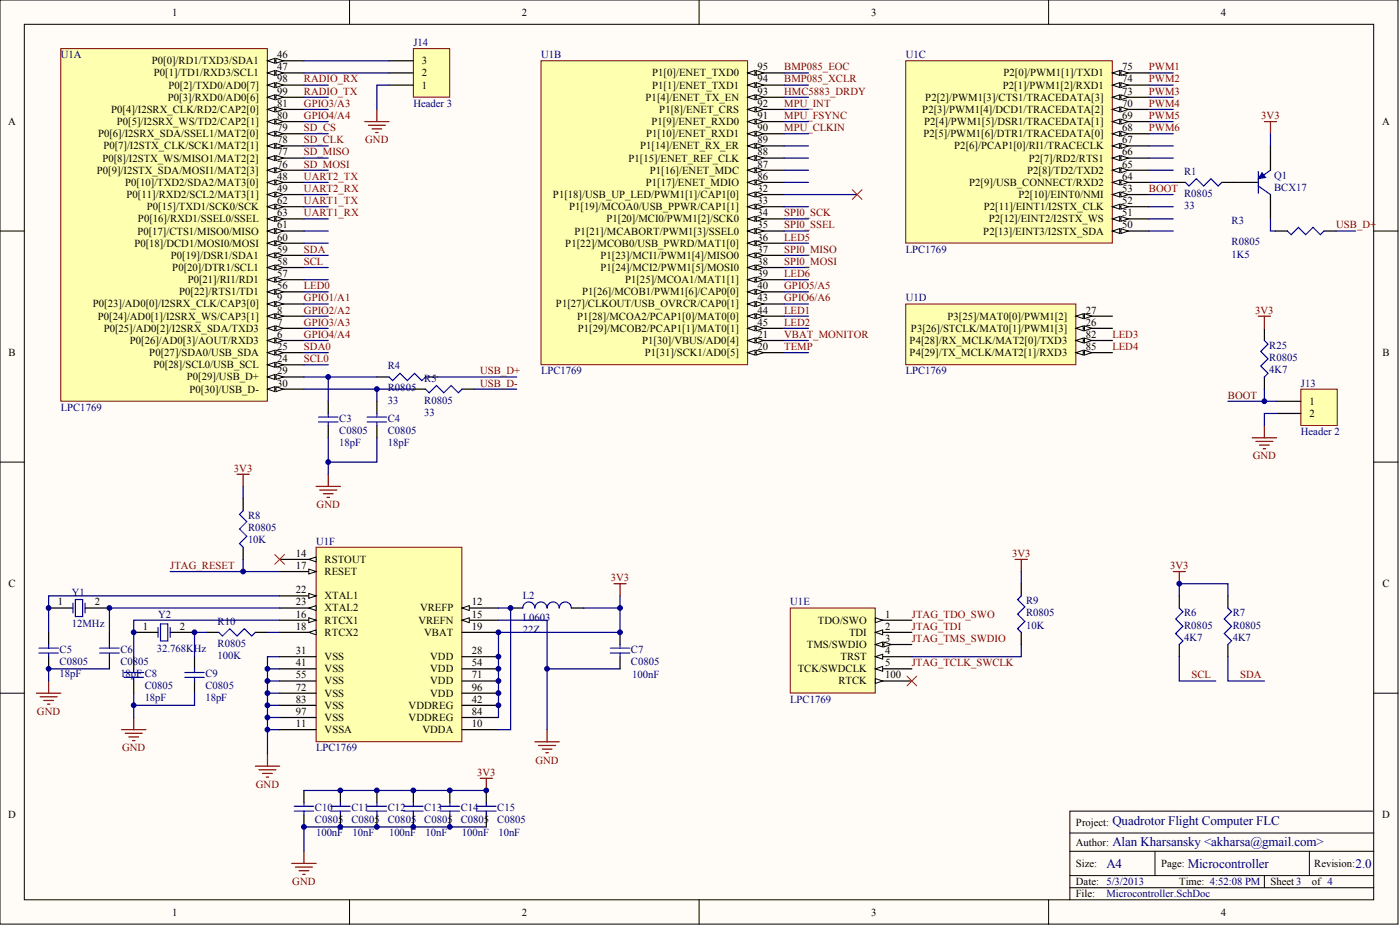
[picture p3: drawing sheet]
<svg xmlns="http://www.w3.org/2000/svg" width="486mm" height="322mm" viewBox="0 0 486 322" stroke-linecap="round" stroke-linejoin="round" font-family="sans-serif">
<defs><g id="words">
<g font-size="4.5" fill="#000080">
<text x="386" y="286.2">Quadrotor Flight Computer FLC</text>
<text x="386" y="293.3">Alan Kharsansky &lt;akharsa@gmail.com&gt;</text>
<text x="383.9" y="300.9">A4</text>
<text x="412.1" y="300.9">Microcontroller</text>
<text x="470.4" y="300.9">2.0</text>
</g>
<g font-size="3.7">
<text x="59.7" y="5.4">1</text>
<text x="181" y="5.4">2</text>
<text x="302.3" y="5.4">3</text>
<text x="423.6" y="5.4">4</text>
<text x="52.6" y="22.3">P0[0]/RD1/TXD3/SDA1</text>
<text x="96.2" y="20.2">46</text>
<text x="146.4" y="22.3">3</text>
<text x="53.4" y="26.5">P0[1]/TD1/RXD3/SCL1</text>
<text x="96.2" y="24.4">47</text>
<text x="96.2" y="28.6">98</text>
<text x="146.4" y="26.5">2</text>
<text x="226.3" y="26.5">P1[0]/ENET_TXD0</text>
<text x="262.8" y="24.4">95</text>
<text x="262.8" y="28.6">94</text>
<text x="348.2" y="26.5">P2[0]/PWM1[1]/TXD1</text>
<text x="389.4" y="24.4">75</text>
<text x="389.4" y="28.6">74</text>
<text x="58.3" y="34.9">P0[3]/RXD0/AD0[6]</text>
<text x="58.5" y="30.7">P0[2]/TXD0/AD0[7]</text>
<text x="96.2" y="32.8">99</text>
<text x="146.4" y="30.7">1</text>
<text x="224" y="34.9">P1[4]/ENET_TX_EN</text>
<text x="226.3" y="30.7">P1[1]/ENET_TXD1</text>
<text x="262.8" y="32.8">93</text>
<text x="321.1" y="34.9">P2[2]/PWM1[3]/CTS1/TRACEDATA[3]</text>
<text x="347.9" y="30.7">P2[1]/PWM1[2]/RXD1</text>
<text x="389.4" y="32.8">73</text>
<text x="38.6" y="39.1">P0[4]/I2SRX_CLK/RD2/CAP2[0]</text>
<text x="96.2" y="37">81</text>
<text x="96.2" y="41.2">80</text>
<text x="228.8" y="39.1">P1[8]/ENET_CRS</text>
<text x="262.8" y="37">92</text>
<text x="262.8" y="41.2">91</text>
<text x="320" y="39.1">P2[3]/PWM1[4]/DCD1/TRACEDATA[2]</text>
<text x="389.4" y="37">70</text>
<text x="389.4" y="41.2">69</text>
<text x="2.9" y="43.4">A</text>
<text x="34" y="47.6">P0[6]/I2SRX_SDA/SSEL1/MAT2[0]</text>
<text x="40.5" y="43.4">P0[5]/I2SRX_WS/TD2/CAP2[1]</text>
<text x="96.2" y="45.5">79</text>
<text x="224.2" y="47.6">P1[10]/ENET_RXD1</text>
<text x="226.1" y="43.4">P1[9]/ENET_RXD0</text>
<text x="262.8" y="45.5">90</text>
<text x="320.4" y="47.6">P2[5]/PWM1[6]/DTR1/TRACEDATA[0]</text>
<text x="320.6" y="43.4">P2[4]/PWM1[5]/DSR1/TRACEDATA[1]</text>
<text x="389.4" y="45.5">68</text>
<text x="479.6" y="43.4">A</text>
<text x="35.9" y="51.8">P0[7]/I2STX_CLK/SCK1/MAT2[1]</text>
<text x="96.2" y="49.7">78</text>
<text x="96.2" y="53.9">77</text>
<text x="222.1" y="51.8">P1[14]/ENET_RX_ER</text>
<text x="262.8" y="49.7">89</text>
<text x="262.8" y="53.9">88</text>
<text x="331.1" y="51.8">P2[6]/PCAP1[0]/RI1/TRACECLK</text>
<text x="389.4" y="49.7">67</text>
<text x="389.4" y="53.9">66</text>
<text x="35.5" y="56">P0[8]/I2STX_WS/MISO1/MAT2[2]</text>
<text x="96.2" y="58.1">76</text>
<text x="218.1" y="56">P1[15]/ENET_REF_CLK</text>
<text x="262.8" y="58.1">87</text>
<text x="357" y="56">P2[7]/RD2/RTS1</text>
<text x="389.4" y="58.1">65</text>
<text x="33.6" y="60.2">P0[9]/I2STX_SDA/MOSI1/MAT2[3]</text>
<text x="43.4" y="64.4">P0[10]/TXD2/SDA2/MAT3[0]</text>
<text x="96.2" y="62.3">48</text>
<text x="224.1" y="64.4">P1[17]/ENET_MDIO</text>
<text x="225.5" y="60.2">P1[16]/ENET_MDC</text>
<text x="262.8" y="62.3">86</text>
<text x="336.3" y="64.4">P2[9]/USB_CONNECT/RXD2</text>
<text x="356.4" y="60.2">P2[8]/TD2/TXD2</text>
<text x="389.4" y="62.3">64</text>
<text x="43.9" y="68.7">P0[11]/RXD2/SCL2/MAT3[1]</text>
<text x="96.2" y="66.5">49</text>
<text x="96.2" y="70.8">62</text>
<text x="191.9" y="68.7">P1[18]/USB_UP_LED/PWM1[1]/CAP1[0]</text>
<text x="262.8" y="66.5">32</text>
<text x="262.8" y="70.8">33</text>
<text x="353.4" y="68.7">P2[10]/EINT0/NMI</text>
<text x="389.4" y="66.5">53</text>
<text x="389.4" y="70.8">52</text>
<text x="47.9" y="77.1">P0[16]/RXD1/SSEL0/SSEL</text>
<text x="51" y="72.9">P0[15]/TXD1/SCK0/SCK</text>
<text x="96.2" y="75">63</text>
<text x="197.5" y="72.9">P1[19]/MCOA0/USB_PPWR/CAP1[1]</text>
<text x="210.4" y="77.1">P1[20]/MCI0/PWM1[2]/SCK0</text>
<text x="262.8" y="75">34</text>
<text x="341.4" y="72.9">P2[11]/EINT1/I2STX_CLK</text>
<text x="343.1" y="77.1">P2[12]/EINT2/I2STX_WS</text>
<text x="389.4" y="75">51</text>
<text x="47.7" y="81.3">P0[17]/CTS1/MISO0/MISO</text>
<text x="96.2" y="79.2">61</text>
<text x="96.2" y="83.4">60</text>
<text x="199.4" y="81.3">P1[21]/MCABORT/PWM1[3]/SSEL0</text>
<text x="262.8" y="79.2">35</text>
<text x="262.8" y="83.4">36</text>
<text x="341.2" y="81.3">P2[13]/EINT3/I2STX_SDA</text>
<text x="389.4" y="79.2">50</text>
<text x="46.6" y="85.5">P0[18]/DCD1/MOSI0/MOSI</text>
<text x="59.3" y="89.7">P0[19]/DSR1/SDA1</text>
<text x="96.2" y="87.6">59</text>
<text x="196.2" y="85.5">P1[22]/MCOB0/USB_PWRD/MAT1[0]</text>
<text x="208.4" y="89.7">P1[23]/MCI1/PWM1[4]/MISO0</text>
<text x="262.8" y="87.6">37</text>
<text x="59.8" y="94">P0[20]/DTR1/SCL1</text>
<text x="96.2" y="91.8">58</text>
<text x="208.4" y="94">P1[24]/MCI2/PWM1[5]/MOSI0</text>
<text x="262.8" y="91.8">38</text>
<text x="65.1" y="98.2">P0[21]/RI1/RD1</text>
<text x="96.2" y="96.1">57</text>
<text x="96.2" y="100.3">56</text>
<text x="216.9" y="98.2">P1[25]/MCOA1/MAT1[1]</text>
<text x="262.8" y="96.1">39</text>
<text x="262.8" y="100.3">40</text>
<text x="32.2" y="106.6">P0[23]/AD0[0]/I2SRX_CLK/CAP3[0]</text>
<text x="62.2" y="102.4">P0[22]/RTS1/TD1</text>
<text x="96.2" y="104.5">9</text>
<text x="192.9" y="106.6">P1[27]/CLKOUT/USB_OVRCR/CAP0[1]</text>
<text x="202" y="102.4">P1[26]/MCOB1/PWM1[6]/CAP0[0]</text>
<text x="262.8" y="104.5">43</text>
<text x="34" y="110.8">P0[24]/AD0[1]/I2SRX_WS/CAP3[1]</text>
<text x="96.2" y="108.7">8</text>
<text x="96.2" y="112.9">7</text>
<text x="200.3" y="110.8">P1[28]/MCOA2/PCAP1[0]/MAT0[0]</text>
<text x="262.8" y="108.7">44</text>
<text x="262.8" y="112.9">45</text>
<text x="328.7" y="110.8">P3[25]/MAT0[0]/PWM1[2]</text>
<text x="376.7" y="108.7">27</text>
<text x="376.7" y="112.9">26</text>
<text x="36" y="115">P0[25]/AD0[2]/I2SRX_SDA/TXD3</text>
<text x="45" y="119.3">P0[26]/AD0[3]/AOUT/RXD3</text>
<text x="96.2" y="117.1">6</text>
<text x="200.5" y="115">P1[29]/MCOB2/PCAP1[1]/MAT0[1]</text>
<text x="222.8" y="119.3">P1[30]/VBUS/AD0[4]</text>
<text x="262.8" y="117.1">21</text>
<text x="315.6" y="119.3">P4[28]/RX_MCLK/MAT2[0]/TXD3</text>
<text x="316.1" y="115">P3[26]/STCLK/MAT0[1]/PWM1[3]</text>
<text x="376.7" y="117.1">82</text>
<text x="3" y="123.5">B</text>
<text x="51.8" y="123.5">P0[27]/SDA0/USB_SDA</text>
<text x="96.2" y="121.4">25</text>
<text x="96.2" y="125.6">24</text>
<text x="223.7" y="123.5">P1[31]/SCK1/AD0[5]</text>
<text x="262.8" y="121.4">20</text>
<text x="315.6" y="123.5">P4[29]/TX_MCLK/MAT2[1]/RXD3</text>
<text x="376.7" y="121.4">85</text>
<text x="479.7" y="123.5">B</text>
<text x="53.2" y="127.7">P0[28]/SCL0/USB_SCL</text>
<text x="64.8" y="131.9">P0[29]/USB_D+</text>
<text x="96.2" y="129.8">29</text>
<text x="65.7" y="136.1">P0[30]/USB_D-</text>
<text x="96.2" y="134">30</text>
<text x="454.3" y="140.3">1</text>
<text x="454.3" y="144.5">2</text>
<text x="102.6" y="193">14</text>
<text x="102.6" y="197.3">17</text>
<text x="112.6" y="195.1">RSTOUT</text>
<text x="3" y="203.6">C</text>
<text x="112.6" y="199.4">RESET</text>
<text x="479.7" y="203.6">C</text>
<text x="20.1" y="209.9">1</text>
<text x="32.9" y="209.9">2</text>
<text x="102.6" y="205.7">22</text>
<text x="102.6" y="209.9">23</text>
<text x="112.6" y="207.8">XTAL1</text>
<text x="163.7" y="209.9">12</text>
<text x="102.6" y="214.1">16</text>
<text x="112.6" y="212">XTAL2</text>
<text x="145.8" y="212">VREFP</text>
<text x="163.7" y="214.1">15</text>
<text x="307.1" y="214.1">1</text>
<text x="49.6" y="218.3">1</text>
<text x="62.4" y="218.3">2</text>
<text x="102.6" y="218.3">18</text>
<text x="112.6" y="216.2">RTCX1</text>
<text x="112.6" y="220.4">RTCX2</text>
<text x="145.2" y="216.2">VREFN</text>
<text x="147.2" y="220.4">VBAT</text>
<text x="163.7" y="218.3">19</text>
<text x="283.8" y="216.2">TDO/SWO</text>
<text x="294.6" y="220.4">TDI</text>
<text x="307.1" y="218.3">2</text>
<text x="102.6" y="226.8">31</text>
<text x="163.7" y="226.8">28</text>
<text x="280" y="224.7">TMS/SWDIO</text>
<text x="307.1" y="222.6">3</text>
<text x="307.1" y="226.8">4</text>
<text x="102.6" y="231">41</text>
<text x="112.6" y="228.9">VSS</text>
<text x="112.6" y="233.1">VSS</text>
<text x="149.2" y="228.9">VDD</text>
<text x="149.2" y="233.1">VDD</text>
<text x="163.7" y="231">54</text>
<text x="276.8" y="233.1">TCK/SWDCLK</text>
<text x="291.7" y="228.9">TRST</text>
<text x="307.1" y="231">5</text>
<text x="102.6" y="235.2">55</text>
<text x="102.6" y="239.4">72</text>
<text x="112.6" y="237.3">VSS</text>
<text x="149.2" y="237.3">VDD</text>
<text x="163.7" y="235.2">71</text>
<text x="163.7" y="239.4">96</text>
<text x="290.9" y="237.3">RTCK</text>
<text x="307.1" y="235.2">100</text>
<text x="102.6" y="243.6">83</text>
<text x="112.6" y="241.5">VSS</text>
<text x="112.6" y="245.7">VSS</text>
<text x="141.8" y="245.7">VDDREG</text>
<text x="149.2" y="241.5">VDD</text>
<text x="163.7" y="243.6">42</text>
<text x="102.6" y="247.9">97</text>
<text x="112.6" y="250">VSS</text>
<text x="141.8" y="250">VDDREG</text>
<text x="163.7" y="247.9">84</text>
<text x="102.6" y="252.1">11</text>
<text x="112.6" y="254.2">VSSA</text>
<text x="146.6" y="254.2">VDDA</text>
<text x="163.7" y="252.1">10</text>
<text x="2.9" y="283.7">D</text>
<text x="373.3" y="286.2">Project:</text>
<text x="479.6" y="283.7">D</text>
<text x="373.3" y="293.4">Author:</text>
<text x="373.3" y="300.6">Size:</text>
<text x="402.9" y="300.6">Page:</text>
<text x="456" y="300.6">Revision:</text>
<text x="373.3" y="306.9">Date: 5/3/2013</text>
<text x="373.3" y="311.1">File:</text>
<text x="409.2" y="306.9">Time: 4:52:08 PM</text>
<text x="440.8" y="306.9">Sheet3</text>
<text x="455.2" y="306.9">of 4</text>
<text x="59.7" y="317.4">1</text>
<text x="181" y="317.4">2</text>
<text x="302.3" y="317.4">3</text>
<text x="423.6" y="317.4">4</text>
</g>
<g font-size="3.7" fill="#000080">
<text x="143.4" y="15.9">J14</text>
<text x="21.1" y="20.2">U1A</text>
<text x="187.7" y="20.2">U1B</text>
<text x="314.3" y="20.2">U1C</text>
<text x="143.4" y="37">Header 3</text>
<text x="410.9" y="60.6">R1</text>
<text x="442.1" y="61.9">Q1</text>
<text x="410.9" y="68.2">R0805</text>
<text x="442.1" y="66.1">BCX17</text>
<text x="410.9" y="72.4">33</text>
<text x="427.3" y="77.5">R3</text>
<text x="314.3" y="87.6">LPC1769</text>
<text x="427.3" y="89.3">1K5</text>
<text x="427.3" y="85.1">R0805</text>
<text x="314.3" y="104.5">U1D</text>
<text x="440.4" y="120.9">R25</text>
<text x="440.4" y="125.2">R0805</text>
<text x="134.6" y="128.1">R4</text>
<text x="187.7" y="129.8">LPC1769</text>
<text x="314.3" y="129.8">LPC1769</text>
<text x="440.4" y="129.4">4K7</text>
<text x="134.6" y="135.7">R0805</text>
<text x="147.2" y="132.3">R5</text>
<text x="451.4" y="134">J13</text>
<text x="21.1" y="142.4">LPC1769</text>
<text x="134.6" y="139.9">33</text>
<text x="147.2" y="139.9">R0805</text>
<text x="117.7" y="146.2">C3</text>
<text x="134.6" y="146.2">C4</text>
<text x="147.2" y="144.1">33</text>
<text x="117.7" y="154.7">18pF</text>
<text x="117.7" y="150.5">C0805</text>
<text x="134.6" y="154.7">18pF</text>
<text x="134.6" y="150.5">C0805</text>
<text x="451.4" y="150.9">Header 2</text>
<text x="86.1" y="180">R8</text>
<text x="86.1" y="184.2">R0805</text>
<text x="86.1" y="188.4">10K</text>
<text x="109.7" y="188.8">U1F</text>
<text x="24.9" y="206.5">Y1</text>
<text x="181.4" y="207.8">L2</text>
<text x="274.2" y="209.9">U1E</text>
<text x="356" y="209.5">R9</text>
<text x="54.8" y="214.1">Y2</text>
<text x="181.4" y="215.4">L0603</text>
<text x="356" y="213.7">R0805</text>
<text x="410.9" y="213.7">R6</text>
<text x="427.8" y="213.7">R7</text>
<text x="24.9" y="217.5">12MHz</text>
<text x="75.5" y="216.6">R10</text>
<text x="181.4" y="219.6">22Z</text>
<text x="356" y="217.9">10K</text>
<text x="410.9" y="217.9">R0805</text>
<text x="427.8" y="217.9">R0805</text>
<text x="20.7" y="226.3">C5</text>
<text x="41.8" y="226.3">C6</text>
<text x="54.4" y="225.9">32.768KHz</text>
<text x="75.5" y="224.2">R0805</text>
<text x="218.9" y="226.3">C7</text>
<text x="410.9" y="222.1">4K7</text>
<text x="427.8" y="222.1">4K7</text>
<text x="20.7" y="230.6">C0805</text>
<text x="41.8" y="230.6">C0805</text>
<text x="75.5" y="228.5">100K</text>
<text x="218.9" y="230.6">C0805</text>
<text x="20.7" y="234.8">18pF</text>
<text x="41.8" y="234.8">18pF C8</text>
<text x="50.2" y="239">C0805</text>
<text x="71.3" y="234.8">C9</text>
<text x="71.3" y="239">C0805</text>
<text x="219.4" y="235.2">100nF</text>
<text x="50.2" y="243.2">18pF</text>
<text x="71.3" y="243.2">18pF</text>
<text x="274.2" y="243.6">LPC1769</text>
<text x="109.7" y="260.5">LPC1769</text>
<text x="109.3" y="281.2">C10</text>
<text x="121.9" y="281.2">C11</text>
<text x="134.6" y="281.2">C12</text>
<text x="147.2" y="281.2">C13</text>
<text x="159.9" y="281.2">C14</text>
<text x="172.5" y="281.2">C15</text>
<text x="109.3" y="285.4">C0805</text>
<text x="121.9" y="285.4">C0805</text>
<text x="134.6" y="285.4">C0805</text>
<text x="147.2" y="285.4">C0805</text>
<text x="159.9" y="285.4">C0805</text>
<text x="172.5" y="285.4">C0805</text>
<text x="109.7" y="290">100nF</text>
<text x="122.3" y="290">10nF</text>
<text x="135" y="290">100nF</text>
<text x="147.6" y="290">10nF</text>
<text x="160.3" y="290">100nF</text>
<text x="173" y="290">10nF</text>
<text x="383.9" y="311.1">Microcontroller.SchDoc</text>
</g>
<g font-size="3.7" fill="#800000">
<text x="105.5" y="28.6">RADIO_RX</text>
<text x="272.1" y="24.4">BMP085_EOC</text>
<text x="272.1" y="28.6">BMP085_XCLR</text>
<text x="398.6" y="24.4">PWM1</text>
<text x="398.6" y="28.6">PWM2</text>
<text x="105.5" y="32.8">RADIO_TX</text>
<text x="272.1" y="32.8">HMC5883_DRDY</text>
<text x="398.6" y="32.8">PWM3</text>
<text x="105.5" y="37">GPIO3/A3</text>
<text x="105.5" y="41.2">GPIO4/A4</text>
<text x="272.1" y="37">MPU_INT</text>
<text x="272.1" y="41.2">MPU_FSYNC</text>
<text x="398.6" y="37">PWM4</text>
<text x="398.6" y="41.2">PWM5</text>
<text x="437.6" y="41.2">3V3</text>
<text x="105.5" y="45.5">SD_CS</text>
<text x="272.1" y="45.5">MPU_CLKIN</text>
<text x="398.6" y="45.5">PWM6</text>
<text x="105.5" y="53.9">SD_MISO</text>
<text x="105.5" y="49.7">SD_CLK</text>
<text x="126.7" y="49.7">GND</text>
<text x="105.5" y="58.1">SD_MOSI</text>
<text x="105.5" y="62.3">UART2_TX</text>
<text x="105.5" y="66.5">UART2_RX</text>
<text x="105.5" y="70.8">UART1_TX</text>
<text x="398.6" y="66.5">BOOT</text>
<text x="105.5" y="75">UART1_RX</text>
<text x="272.1" y="75">SPI0_SCK</text>
<text x="272.1" y="83.4">LED5</text>
<text x="272.1" y="79.2">SPI0_SSEL</text>
<text x="463.6" y="79.2">USB_D+</text>
<text x="105.5" y="87.6">SDA</text>
<text x="272.1" y="87.6">SPI0_MISO</text>
<text x="105.5" y="91.8">SCL</text>
<text x="272.1" y="91.8">SPI0_MOSI</text>
<text x="105.5" y="100.3">LED0</text>
<text x="272.1" y="96.1">LED6</text>
<text x="272.1" y="100.3">GPIO5/A5</text>
<text x="105.5" y="104.5">GPIO1/A1</text>
<text x="272.1" y="104.5">GPIO6/A6</text>
<text x="105.5" y="108.7">GPIO2/A2</text>
<text x="105.5" y="112.9">GPIO3/A3</text>
<text x="272.1" y="108.7">LED1</text>
<text x="272.1" y="112.9">LED2</text>
<text x="435.5" y="108.7">3V3</text>
<text x="105.5" y="117.1">GPIO4/A4</text>
<text x="272.1" y="117.1">VBAT_MONITOR</text>
<text x="386" y="117.1">LED3</text>
<text x="105.5" y="121.4">SDA0</text>
<text x="105.5" y="125.6">SCL0</text>
<text x="272.1" y="121.4">TEMP</text>
<text x="386" y="121.4">LED4</text>
<text x="166.6" y="129.8">USB_D+</text>
<text x="166.6" y="134">USB_D-</text>
<text x="426.1" y="138.2">BOOT</text>
<text x="434.7" y="159.3">GND</text>
<text x="81.2" y="163.5">3V3</text>
<text x="109.8" y="176.2">GND</text>
<text x="59.1" y="197.3">JTAG_RESET</text>
<text x="351.1" y="193">3V3</text>
<text x="406" y="197.3">3V3</text>
<text x="211.9" y="201.5">3V3</text>
<text x="316.4" y="214.1">JTAG_TDO_SWO</text>
<text x="316.4" y="218.3">JTAG_TDI</text>
<text x="316.4" y="222.6">JTAG_TMS_SWDIO</text>
<text x="316.4" y="231">JTAG_TCLK_SWCLK</text>
<text x="413.4" y="235.2">SCL</text>
<text x="430.3" y="235.2">SDA</text>
<text x="12.8" y="247.9">GND</text>
<text x="42.4" y="260.5">GND</text>
<text x="165.5" y="268.9">3V3</text>
<text x="185.8" y="264.7">GND</text>
<text x="88.8" y="273.1">GND</text>
<text x="101.4" y="306.9">GND</text>
</g>
</g></defs>
<g fill="#fffcf8" stroke="#000" stroke-width=".35">
<path d="M0 0h485.1v320.4h-485.1z"/>
<path d="M8.4 8.4h468.2v303.6h-468.2z"/>
</g>
<g fill="none" stroke="#000" stroke-width=".35">
<path d="M121.3 0v8.4M242.6 0v8.4M363.8 0v8.4M0 80.1h8.4M476.7 80.1h8.4M0 160.2h8.4M476.7 160.2h8.4M0 240.3h8.4M476.7 240.3h8.4M371.2 295.1h105.5M371.2 288.8h105.5M400.8 295.1v8.5"/>
<path d="M454.3 295.1v8.5M476.3 281.2h-105.1v30.8M121.3 312v8.4M242.6 312v8.4M363.8 312v8.4M371.2 307.8h105.5M371.2 303.6h105.5M438.7 303.6v4.2"/>
</g>
<path d="M21.1 16.9h71.7v122.2h-71.7z" fill="#ffffb0" stroke="#800000" stroke-width=".35"/>
<path d="M92.8 25.3h12.7" fill="none" stroke="#000" stroke-width=".42"/>
<g fill="#fffcf8" stroke="#000" stroke-width=".35">
<path d="M92.8 25.3l2.5-.9v1.7z"/>
<path d="M95.8 24.4l2.5 .9-2.5 .8z"/>
</g>
<path d="M92.8 29.5h12.7" fill="none" stroke="#000" stroke-width=".42"/>
<g fill="#fffcf8" stroke="#000" stroke-width=".35">
<path d="M92.8 29.5l2.5-.8v1.7z"/>
<path d="M95.8 28.7l2.5 .8-2.5 .9z"/>
</g>
<path d="M92.8 33.7h12.7" fill="none" stroke="#000" stroke-width=".42"/>
<g fill="#fffcf8" stroke="#000" stroke-width=".35">
<path d="M92.8 33.7l2.5-.8v1.7z"/>
<path d="M95.8 32.9l2.5 .8-2.5 .9z"/>
</g>
<path d="M92.8 37.9h12.7" fill="none" stroke="#000" stroke-width=".42"/>
<g fill="#fffcf8" stroke="#000" stroke-width=".35">
<path d="M92.8 37.9l2.5-.8v1.7z"/>
<path d="M95.8 37.1l2.5 .8-2.5 .9z"/>
</g>
<path d="M92.8 42.2h12.7" fill="none" stroke="#000" stroke-width=".42"/>
<g fill="#fffcf8" stroke="#000" stroke-width=".35">
<path d="M92.8 42.2l2.5-.9v1.7z"/>
<path d="M95.8 41.3l2.5 .9-2.5 .8z"/>
</g>
<path d="M92.8 46.4h12.7" fill="none" stroke="#000" stroke-width=".42"/>
<g fill="#fffcf8" stroke="#000" stroke-width=".35">
<path d="M92.8 46.4l2.5-.9v1.7z"/>
<path d="M95.8 45.5l2.5 .9-2.5 .8z"/>
</g>
<path d="M92.8 50.6h12.7" fill="none" stroke="#000" stroke-width=".42"/>
<g fill="#fffcf8" stroke="#000" stroke-width=".35">
<path d="M92.8 50.6l2.5-.9v1.7z"/>
<path d="M95.8 49.7l2.5 .9-2.5 .8z"/>
</g>
<path d="M92.8 54.8h12.7" fill="none" stroke="#000" stroke-width=".42"/>
<g fill="#fffcf8" stroke="#000" stroke-width=".35">
<path d="M92.8 54.8l2.5-.8v1.7z"/>
<path d="M95.8 54l2.5 .8-2.5 .9z"/>
</g>
<path d="M92.8 59h12.7" fill="none" stroke="#000" stroke-width=".42"/>
<g fill="#fffcf8" stroke="#000" stroke-width=".35">
<path d="M92.8 59l2.5-.8v1.7z"/>
<path d="M95.8 58.2l2.5 .8-2.5 .9z"/>
</g>
<path d="M92.8 63.2h12.7" fill="none" stroke="#000" stroke-width=".42"/>
<g fill="#fffcf8" stroke="#000" stroke-width=".35">
<path d="M92.8 63.2l2.5-.8v1.7z"/>
<path d="M95.8 62.4l2.5 .8-2.5 .9z"/>
</g>
<path d="M92.8 67.5h12.7" fill="none" stroke="#000" stroke-width=".42"/>
<g fill="#fffcf8" stroke="#000" stroke-width=".35">
<path d="M92.8 67.5l2.5-.9v1.7z"/>
<path d="M95.8 66.6l2.5 .9-2.5 .8z"/>
</g>
<path d="M92.8 71.7h12.7" fill="none" stroke="#000" stroke-width=".42"/>
<g fill="#fffcf8" stroke="#000" stroke-width=".35">
<path d="M92.8 71.7l2.5-.9v1.7z"/>
<path d="M95.8 70.8l2.5 .9-2.5 .8z"/>
</g>
<path d="M92.8 75.9h12.7" fill="none" stroke="#000" stroke-width=".42"/>
<g fill="#fffcf8" stroke="#000" stroke-width=".35">
<path d="M92.8 75.9l2.5-.9v1.7z"/>
<path d="M95.8 75l2.5 .9-2.5 .8z"/>
</g>
<path d="M92.8 80.1h12.7" fill="none" stroke="#000" stroke-width=".42"/>
<g fill="#fffcf8" stroke="#000" stroke-width=".35">
<path d="M92.8 80.1l2.5-.8v1.6z"/>
<path d="M95.8 79.3l2.5 .8-2.5 .8z"/>
</g>
<path d="M92.8 84.3h12.7" fill="none" stroke="#000" stroke-width=".42"/>
<g fill="#fffcf8" stroke="#000" stroke-width=".35">
<path d="M92.8 84.3l2.5-.8v1.7z"/>
<path d="M95.8 83.5l2.5 .8-2.5 .9z"/>
</g>
<path d="M92.8 88.5h12.7" fill="none" stroke="#000" stroke-width=".42"/>
<g fill="#fffcf8" stroke="#000" stroke-width=".35">
<path d="M92.8 88.5l2.5-.8v1.7z"/>
<path d="M95.8 87.7l2.5 .8-2.5 .9z"/>
</g>
<path d="M92.8 92.8h12.7" fill="none" stroke="#000" stroke-width=".42"/>
<g fill="#fffcf8" stroke="#000" stroke-width=".35">
<path d="M92.8 92.8l2.5-.9v1.7z"/>
<path d="M95.8 91.9l2.5 .9-2.5 .8z"/>
</g>
<path d="M92.8 97h12.7" fill="none" stroke="#000" stroke-width=".42"/>
<g fill="#fffcf8" stroke="#000" stroke-width=".35">
<path d="M92.8 97l2.5-.9v1.7z"/>
<path d="M95.8 96.1l2.5 .9-2.5 .8z"/>
</g>
<path d="M92.8 101.2h12.7" fill="none" stroke="#000" stroke-width=".42"/>
<g fill="#fffcf8" stroke="#000" stroke-width=".35">
<path d="M92.8 101.2l2.5-.9v1.7z"/>
<path d="M95.8 100.3l2.5 .9-2.5 .8z"/>
</g>
<path d="M92.8 105.4h12.7" fill="none" stroke="#000" stroke-width=".42"/>
<g fill="#fffcf8" stroke="#000" stroke-width=".35">
<path d="M92.8 105.4l2.5-.8v1.6z"/>
<path d="M95.8 104.6l2.5 .8-2.5 .8z"/>
</g>
<path d="M92.8 109.6h12.7" fill="none" stroke="#000" stroke-width=".42"/>
<g fill="#fffcf8" stroke="#000" stroke-width=".35">
<path d="M92.8 109.6l2.5-.8v1.7z"/>
<path d="M95.8 108.8l2.5 .8-2.5 .9z"/>
</g>
<path d="M92.8 113.8h12.7" fill="none" stroke="#000" stroke-width=".42"/>
<g fill="#fffcf8" stroke="#000" stroke-width=".35">
<path d="M92.8 113.8l2.5-.8v1.7z"/>
<path d="M95.8 113l2.5 .8-2.5 .9z"/>
</g>
<path d="M92.8 118.1h12.7" fill="none" stroke="#000" stroke-width=".42"/>
<g fill="#fffcf8" stroke="#000" stroke-width=".35">
<path d="M92.8 118.1l2.5-.9v1.7z"/>
<path d="M95.8 117.2l2.5 .9-2.5 .8z"/>
</g>
<path d="M92.8 122.3h12.7" fill="none" stroke="#000" stroke-width=".42"/>
<g fill="#fffcf8" stroke="#000" stroke-width=".35">
<path d="M92.8 122.3l2.5-.9v1.7z"/>
<path d="M95.8 121.4l2.5 .9-2.5 .8z"/>
</g>
<path d="M92.8 126.5h12.7" fill="none" stroke="#000" stroke-width=".42"/>
<g fill="#fffcf8" stroke="#000" stroke-width=".35">
<path d="M92.8 126.5l2.5-.9v1.7z"/>
<path d="M95.8 125.6l2.5 .9-2.5 .8z"/>
</g>
<path d="M92.8 130.7h12.7" fill="none" stroke="#000" stroke-width=".42"/>
<g fill="#fffcf8" stroke="#000" stroke-width=".35">
<path d="M92.8 130.7l2.5-.8v1.6z"/>
<path d="M95.8 129.9l2.5 .8-2.5 .8z"/>
</g>
<path d="M92.8 134.9h12.7" fill="none" stroke="#000" stroke-width=".42"/>
<g fill="#fffcf8" stroke="#000" stroke-width=".35">
<path d="M92.8 134.9l2.5-.8v1.7z"/>
<path d="M95.8 134.1l2.5 .8-2.5 .9z"/>
</g>
<path d="M92.8 21.1h12.7" fill="none" stroke="#000" stroke-width=".42"/>
<g fill="#fffcf8" stroke="#000" stroke-width=".35">
<path d="M92.8 21.1l2.5-.9v1.7z"/>
<path d="M95.8 20.2l2.5 .9-2.5 .8z"/>
</g>
<path d="M187.7 21.1h71.7v105.3h-71.7z" fill="#ffffb0" stroke="#800000" stroke-width=".35"/>
<path d="M259.4 25.3h12.7" fill="none" stroke="#000" stroke-width=".42"/>
<g fill="#fffcf8" stroke="#000" stroke-width=".35">
<path d="M259.4 25.3l2.6-.9v1.7z"/>
<path d="M262.4 24.4l2.5 .9-2.5 .8z"/>
</g>
<path d="M259.4 29.5h12.7" fill="none" stroke="#000" stroke-width=".42"/>
<g fill="#fffcf8" stroke="#000" stroke-width=".35">
<path d="M259.4 29.5l2.6-.8v1.7z"/>
<path d="M262.4 28.7l2.5 .8-2.5 .9z"/>
</g>
<path d="M259.4 33.7h12.7" fill="none" stroke="#000" stroke-width=".42"/>
<g fill="#fffcf8" stroke="#000" stroke-width=".35">
<path d="M259.4 33.7l2.6-.8v1.7z"/>
<path d="M262.4 32.9l2.5 .8-2.5 .9z"/>
</g>
<path d="M259.4 37.9h12.7" fill="none" stroke="#000" stroke-width=".42"/>
<g fill="#fffcf8" stroke="#000" stroke-width=".35">
<path d="M259.4 37.9l2.6-.8v1.7z"/>
<path d="M262.4 37.1l2.5 .8-2.5 .9z"/>
</g>
<path d="M259.4 42.2h12.7" fill="none" stroke="#000" stroke-width=".42"/>
<g fill="#fffcf8" stroke="#000" stroke-width=".35">
<path d="M259.4 42.2l2.6-.9v1.7z"/>
<path d="M262.4 41.3l2.5 .9-2.5 .8z"/>
</g>
<path d="M259.4 46.4h12.7" fill="none" stroke="#000" stroke-width=".42"/>
<g fill="#fffcf8" stroke="#000" stroke-width=".35">
<path d="M259.4 46.4l2.6-.9v1.7z"/>
<path d="M262.4 45.5l2.5 .9-2.5 .8z"/>
</g>
<path d="M259.4 50.6h12.7" fill="none" stroke="#000" stroke-width=".42"/>
<g fill="#fffcf8" stroke="#000" stroke-width=".35">
<path d="M259.4 50.6l2.6-.9v1.7z"/>
<path d="M262.4 49.7l2.5 .9-2.5 .8z"/>
</g>
<path d="M259.4 54.8h12.7" fill="none" stroke="#000" stroke-width=".42"/>
<g fill="#fffcf8" stroke="#000" stroke-width=".35">
<path d="M259.4 54.8l2.6-.8v1.7z"/>
<path d="M262.4 54l2.5 .8-2.5 .9z"/>
</g>
<path d="M259.4 59h12.7" fill="none" stroke="#000" stroke-width=".42"/>
<g fill="#fffcf8" stroke="#000" stroke-width=".35">
<path d="M259.4 59l2.6-.8v1.7z"/>
<path d="M262.4 58.2l2.5 .8-2.5 .9z"/>
</g>
<path d="M259.4 63.2h12.7" fill="none" stroke="#000" stroke-width=".42"/>
<g fill="#fffcf8" stroke="#000" stroke-width=".35">
<path d="M259.4 63.2l2.6-.8v1.7z"/>
<path d="M262.4 62.4l2.5 .8-2.5 .9z"/>
</g>
<path d="M259.4 67.5h12.7" fill="none" stroke="#000" stroke-width=".42"/>
<g fill="#fffcf8" stroke="#000" stroke-width=".35">
<path d="M259.4 67.5l2.6-.9v1.7z"/>
<path d="M262.4 66.6l2.5 .9-2.5 .8z"/>
</g>
<path d="M259.4 71.7h12.7" fill="none" stroke="#000" stroke-width=".42"/>
<g fill="#fffcf8" stroke="#000" stroke-width=".35">
<path d="M259.4 71.7l2.6-.9v1.7z"/>
<path d="M262.4 70.8l2.5 .9-2.5 .8z"/>
</g>
<path d="M259.4 75.9h12.7" fill="none" stroke="#000" stroke-width=".42"/>
<g fill="#fffcf8" stroke="#000" stroke-width=".35">
<path d="M259.4 75.9l2.6-.9v1.7z"/>
<path d="M262.4 75l2.5 .9-2.5 .8z"/>
</g>
<path d="M259.4 80.1h12.7" fill="none" stroke="#000" stroke-width=".42"/>
<g fill="#fffcf8" stroke="#000" stroke-width=".35">
<path d="M259.4 80.1l2.6-.8v1.6z"/>
<path d="M262.4 79.3l2.5 .8-2.5 .8z"/>
</g>
<path d="M259.4 84.3h12.7" fill="none" stroke="#000" stroke-width=".42"/>
<g fill="#fffcf8" stroke="#000" stroke-width=".35">
<path d="M259.4 84.3l2.6-.8v1.7z"/>
<path d="M262.4 83.5l2.5 .8-2.5 .9z"/>
</g>
<path d="M259.4 88.5h12.7" fill="none" stroke="#000" stroke-width=".42"/>
<g fill="#fffcf8" stroke="#000" stroke-width=".35">
<path d="M259.4 88.5l2.6-.8v1.7z"/>
<path d="M262.4 87.7l2.5 .8-2.5 .9z"/>
</g>
<path d="M259.4 92.8h12.7" fill="none" stroke="#000" stroke-width=".42"/>
<g fill="#fffcf8" stroke="#000" stroke-width=".35">
<path d="M259.4 92.8l2.6-.9v1.7z"/>
<path d="M262.4 91.9l2.5 .9-2.5 .8z"/>
</g>
<path d="M259.4 97h12.7" fill="none" stroke="#000" stroke-width=".42"/>
<g fill="#fffcf8" stroke="#000" stroke-width=".35">
<path d="M259.4 97l2.6-.9v1.7z"/>
<path d="M262.4 96.1l2.5 .9-2.5 .8z"/>
</g>
<path d="M259.4 101.2h12.7" fill="none" stroke="#000" stroke-width=".42"/>
<g fill="#fffcf8" stroke="#000" stroke-width=".35">
<path d="M259.4 101.2l2.6-.9v1.7z"/>
<path d="M262.4 100.3l2.5 .9-2.5 .8z"/>
</g>
<path d="M259.4 105.4h12.7" fill="none" stroke="#000" stroke-width=".42"/>
<g fill="#fffcf8" stroke="#000" stroke-width=".35">
<path d="M259.4 105.4l2.6-.8v1.6z"/>
<path d="M262.4 104.6l2.5 .8-2.5 .8z"/>
</g>
<path d="M259.4 109.6h12.7" fill="none" stroke="#000" stroke-width=".42"/>
<g fill="#fffcf8" stroke="#000" stroke-width=".35">
<path d="M259.4 109.6l2.6-.8v1.7z"/>
<path d="M262.4 108.8l2.5 .8-2.5 .9z"/>
</g>
<path d="M259.4 113.8h12.7" fill="none" stroke="#000" stroke-width=".42"/>
<g fill="#fffcf8" stroke="#000" stroke-width=".35">
<path d="M259.4 113.8l2.6-.8v1.7z"/>
<path d="M262.4 113l2.5 .8-2.5 .9z"/>
</g>
<path d="M259.4 118.1h12.7" fill="none" stroke="#000" stroke-width=".42"/>
<g fill="#fffcf8" stroke="#000" stroke-width=".35">
<path d="M259.4 118.1l2.6-.9v1.7z"/>
<path d="M262.4 117.2l2.5 .9-2.5 .8z"/>
</g>
<path d="M259.4 122.3h12.7" fill="none" stroke="#000" stroke-width=".42"/>
<g fill="#fffcf8" stroke="#000" stroke-width=".35">
<path d="M259.4 122.3l2.6-.9v1.7z"/>
<path d="M262.4 121.4l2.5 .9-2.5 .8z"/>
</g>
<path d="M314.3 21.1h71.6v63.2h-71.6z" fill="#ffffb0" stroke="#800000" stroke-width=".35"/>
<path d="M386 25.3h12.6" fill="none" stroke="#000" stroke-width=".42"/>
<g fill="#fffcf8" stroke="#000" stroke-width=".35">
<path d="M386 25.3l2.5-.9v1.7z"/>
<path d="M388.9 24.4l2.6 .9-2.6 .8z"/>
</g>
<path d="M386 29.5h12.6" fill="none" stroke="#000" stroke-width=".42"/>
<g fill="#fffcf8" stroke="#000" stroke-width=".35">
<path d="M386 29.5l2.5-.8v1.7z"/>
<path d="M388.9 28.7l2.6 .8-2.6 .9z"/>
</g>
<path d="M386 33.7h12.6" fill="none" stroke="#000" stroke-width=".42"/>
<g fill="#fffcf8" stroke="#000" stroke-width=".35">
<path d="M386 33.7l2.5-.8v1.7z"/>
<path d="M388.9 32.9l2.6 .8-2.6 .9z"/>
</g>
<path d="M386 37.9h12.6" fill="none" stroke="#000" stroke-width=".42"/>
<g fill="#fffcf8" stroke="#000" stroke-width=".35">
<path d="M386 37.9l2.5-.8v1.7z"/>
<path d="M388.9 37.1l2.6 .8-2.6 .9z"/>
</g>
<path d="M386 42.2h12.6" fill="none" stroke="#000" stroke-width=".42"/>
<g fill="#fffcf8" stroke="#000" stroke-width=".35">
<path d="M386 42.2l2.5-.9v1.7z"/>
<path d="M388.9 41.3l2.6 .9-2.6 .8z"/>
</g>
<path d="M386 46.4h12.6" fill="none" stroke="#000" stroke-width=".42"/>
<g fill="#fffcf8" stroke="#000" stroke-width=".35">
<path d="M386 46.4l2.5-.9v1.7z"/>
<path d="M388.9 45.5l2.6 .9-2.6 .8z"/>
</g>
<path d="M386 50.6h12.6" fill="none" stroke="#000" stroke-width=".42"/>
<g fill="#fffcf8" stroke="#000" stroke-width=".35">
<path d="M386 50.6l2.5-.9v1.7z"/>
<path d="M388.9 49.7l2.6 .9-2.6 .8z"/>
</g>
<path d="M386 54.8h12.6" fill="none" stroke="#000" stroke-width=".42"/>
<g fill="#fffcf8" stroke="#000" stroke-width=".35">
<path d="M386 54.8l2.5-.8v1.7z"/>
<path d="M388.9 54l2.6 .8-2.6 .9z"/>
</g>
<path d="M386 59h12.6" fill="none" stroke="#000" stroke-width=".42"/>
<g fill="#fffcf8" stroke="#000" stroke-width=".35">
<path d="M386 59l2.5-.8v1.7z"/>
<path d="M388.9 58.2l2.6 .8-2.6 .9z"/>
</g>
<path d="M386 63.2h12.6" fill="none" stroke="#000" stroke-width=".42"/>
<g fill="#fffcf8" stroke="#000" stroke-width=".35">
<path d="M386 63.2l2.5-.8v1.7z"/>
<path d="M388.9 62.4l2.6 .8-2.6 .9z"/>
</g>
<path d="M386 67.5h12.6" fill="none" stroke="#000" stroke-width=".42"/>
<g fill="#fffcf8" stroke="#000" stroke-width=".35">
<path d="M386 67.5l2.5-.9v1.7z"/>
<path d="M388.9 66.6l2.6 .9-2.6 .8z"/>
</g>
<path d="M386 71.7h12.6" fill="none" stroke="#000" stroke-width=".42"/>
<g fill="#fffcf8" stroke="#000" stroke-width=".35">
<path d="M386 71.7l2.5-.9v1.7z"/>
<path d="M388.9 70.8l2.6 .9-2.6 .8z"/>
</g>
<path d="M386 75.9h12.6" fill="none" stroke="#000" stroke-width=".42"/>
<g fill="#fffcf8" stroke="#000" stroke-width=".35">
<path d="M386 75.9l2.5-.9v1.7z"/>
<path d="M388.9 75l2.6 .9-2.6 .8z"/>
</g>
<path d="M386 80.1h12.6" fill="none" stroke="#000" stroke-width=".42"/>
<g fill="#fffcf8" stroke="#000" stroke-width=".35">
<path d="M386 80.1l2.5-.8v1.6z"/>
<path d="M388.9 79.3l2.6 .8-2.6 .8z"/>
</g>
<path d="M314.3 105.4h59v21h-59z" fill="#ffffb0" stroke="#800000" stroke-width=".35"/>
<path d="M373.3 109.6h12.7" fill="none" stroke="#000" stroke-width=".42"/>
<g fill="#fffcf8" stroke="#000" stroke-width=".35">
<path d="M373.3 109.6l2.6-.8v1.7z"/>
<path d="M376.3 108.8l2.5 .8-2.5 .9z"/>
</g>
<path d="M373.3 113.8h12.7" fill="none" stroke="#000" stroke-width=".42"/>
<g fill="#fffcf8" stroke="#000" stroke-width=".35">
<path d="M373.3 113.8l2.6-.8v1.7z"/>
<path d="M376.3 113l2.5 .8-2.5 .9z"/>
</g>
<path d="M373.3 118.1h12.7" fill="none" stroke="#000" stroke-width=".42"/>
<g fill="#fffcf8" stroke="#000" stroke-width=".35">
<path d="M373.3 118.1l2.6-.9v1.7z"/>
<path d="M376.3 117.2l2.5 .9-2.5 .8z"/>
</g>
<path d="M373.3 122.3h12.7" fill="none" stroke="#000" stroke-width=".42"/>
<g fill="#fffcf8" stroke="#000" stroke-width=".35">
<path d="M373.3 122.3l2.6-.9v1.7z"/>
<path d="M376.3 121.4l2.5 .9-2.5 .8z"/>
</g>
<path d="M274.2 210.8h29.5v29.5h-29.5z" fill="#ffffb0" stroke="#800000" stroke-width=".35"/>
<path d="M303.7 215h12.7" fill="none" stroke="#000" stroke-width=".42"/>
<path d="M303.7 214.2l2.6 .8-2.6 .9z" fill="#fffcf8" stroke="#000" stroke-width=".35"/>
<path d="M303.7 219.2h12.7" fill="none" stroke="#000" stroke-width=".42"/>
<path d="M303.7 219.2l2.6-.8v1.7z" fill="#fffcf8" stroke="#000" stroke-width=".35"/>
<path d="M303.7 223.5h12.7" fill="none" stroke="#000" stroke-width=".42"/>
<g fill="#fffcf8" stroke="#000" stroke-width=".35">
<path d="M303.7 223.5l2.6-.9v1.7z"/>
<path d="M306.7 222.6l2.5 .9-2.5 .8z"/>
</g>
<path d="M303.7 227.7h12.7" fill="none" stroke="#000" stroke-width=".42"/>
<path d="M303.7 227.7l2.6-.9v1.7z" fill="#fffcf8" stroke="#000" stroke-width=".35"/>
<path d="M303.7 231.9h12.7" fill="none" stroke="#000" stroke-width=".42"/>
<path d="M303.7 231.9l2.6-.8v1.6z" fill="#fffcf8" stroke="#000" stroke-width=".35"/>
<path d="M303.7 236.1h12.7" fill="none" stroke="#000" stroke-width=".42"/>
<path d="M303.7 235.3l2.6 .8-2.6 .9z" fill="#fffcf8" stroke="#000" stroke-width=".35"/>
<path d="M109.7 189.7h50.6v67.5h-50.6z" fill="#ffffb0" stroke="#800000" stroke-width=".35"/>
<path d="M97 193.9h12.7" fill="none" stroke="#000" stroke-width=".42"/>
<path d="M107.1 193.9l2.6-.8v1.7z" fill="#fffcf8" stroke="#000" stroke-width=".35"/>
<path d="M97 198.2h12.7" fill="none" stroke="#000" stroke-width=".42"/>
<path d="M107.1 197.3l2.6 .9-2.6 .8z" fill="#fffcf8" stroke="#000" stroke-width=".35"/>
<path d="M97 206.6h12.7" fill="none" stroke="#000" stroke-width=".42"/>
<path d="M107.1 205.8l2.6 .8-2.6 .8z" fill="#fffcf8" stroke="#000" stroke-width=".35"/>
<path d="M97 210.8h12.7" fill="none" stroke="#000" stroke-width=".42"/>
<path d="M107.1 210.8l2.6-.8v1.7z" fill="#fffcf8" stroke="#000" stroke-width=".35"/>
<path d="M97 215h12.7" fill="none" stroke="#000" stroke-width=".42"/>
<path d="M107.1 214.2l2.6 .8-2.6 .9z" fill="#fffcf8" stroke="#000" stroke-width=".35"/>
<path d="M97 219.2h12.7" fill="none" stroke="#000" stroke-width=".42"/>
<path d="M107.1 219.2l2.6-.8v1.7z" fill="#fffcf8" stroke="#000" stroke-width=".35"/>
<g fill="none" stroke="#000" stroke-width=".42">
<path d="M160.3 210.8h12.7M97 227.7h12.7M97 231.9h12.7M97 236.1h12.7M160.3 227.7h12.7M160.3 231.9h12.7M160.3 236.1h12.7M97 240.3h12.7M97 244.5h12.7M97 248.8h12.7M97 253h12.7M160.3 240.3h12.7"/>
<path d="M160.3 244.5h12.7M160.3 248.8h12.7M160.3 253h12.7"/>
</g>
<path d="M160.3 210.8l2.5-.8v1.7z" fill="#fffcf8" stroke="#000" stroke-width=".35"/>
<path d="M160.3 215h12.7" fill="none" stroke="#000" stroke-width=".42"/>
<path d="M160.3 215l2.5-.8v1.7z" fill="#fffcf8" stroke="#000" stroke-width=".35"/>
<g fill="none" stroke="#000" stroke-width=".42">
<path d="M440.8 50.6v8.4M407.1 63.2h4.2M424 63.2h12.6M440.8 67.5v8.4M442.5 80.1h4.2M459.4 80.1h4.2M113.9 139.1v4.3M130.8 139.1v4.3M130.8 130.7h4.2M143.4 134.9h4.2M147.6 130.7h4.3M160.3 134.9h4.2"/>
<path d="M113.9 147.6v4.2M130.8 147.6v4.2M84.4 172.9v4.2M84.4 189.7v4.2M16.9 210.8h8.4M16.9 219.2v4.3M29.5 210.8h8.5M38 219.2v4.3M46.4 219.2h8.4M59.1 219.2h8.4M71.7 219.2h4.2M88.6 219.2h4.2"/>
<path d="M160.3 219.2h12.7M177.2 210.8h4.2M198.3 210.8h4.2M215.1 219.2v4.3M354.4 202.4v4.2M354.4 219.2v4.3M409.2 206.6v4.2M426.1 206.6v4.2M16.9 227.7v4.2M38 227.7v4.2M46.4 227.7v4.2M46.4 236.1v4.2"/>
<path d="M67.5 227.7v4.2M67.5 236.1v4.2M215.1 227.7v4.2M409.2 223.5v4.2M426.1 223.5v4.2M105.5 274.1v4.2M118.1 274.1v4.2M130.8 274.1v4.2M143.4 274.1v4.2M156.1 274.1v4.2M168.7 274.1v4.2M105.5 282.5v4.2"/>
<path d="M118.1 282.5v4.2M130.8 282.5v4.2M143.4 282.5v4.2M156.1 282.5v4.2M168.7 282.5v4.2"/>
</g>
<path d="M95.3 192.3l3.4 3.3M98.7 192.3l-3.4 3.3M314.7 234.4l3.4 3.4M318.1 234.4l-3.4 3.4" fill="none" stroke="#f00" stroke-width=".35"/>
<g fill="none" stroke="#800000" stroke-width=".42">
<path d="M438.7 42.2h4.2M440.8 42.2v4.2M82.3 164.4h4.2M84.4 164.4v4.2M109.7 168.6h8.4M110.9 169.9h6M112.2 171.2h3.4M113.5 172.4h.8M113.9 164.4v4.2M352.2 193.9h4.3M354.4 193.9v4.3M407.1 198.2h4.2"/>
<path d="M409.2 198.2v4.2M213 202.4h4.3M215.1 202.4v4.2M16.9 236.1v4.2M12.7 240.3h8.4M13.9 241.6h5.9M15.2 242.9h3.4M16.5 244.1h.8M42.2 253h8.4M43.5 254.2h5.9M44.7 255.5h3.4M46 256.8h.8"/>
<path d="M46.4 248.8v4.2M185.6 257.2h8.5M186.9 258.5h5.9M188.1 259.7h3.4M189.8 253v4.2M88.6 265.6h8.4M89.9 266.9h5.9M91.1 268.2h3.4M92.4 269.4h.8M92.8 261.4v4.2M166.6 269.8h4.2M168.7 269.8v4.3"/>
<path d="M189.4 261h.9M101.2 299.4h8.5M105.5 295.1v4.3M102.5 300.6h5.9M103.8 301.9h3.3M105 303.2h.9"/>
</g>
<g fill="none" stroke="#000080" stroke-width=".42">
<path d="M105.5 29.5h8.4M105.5 33.7h8.4M105.5 37.9h8.4M272.1 29.5h8.4M272.1 33.7h8.4M272.1 37.9h8.4M272.1 25.3h8.4M398.6 29.5h8.5M398.6 33.7h8.5M398.6 37.9h8.5M398.6 25.3h8.5M105.5 42.2h8.4"/>
<path d="M105.5 46.4h8.4M105.5 50.6h8.4M105.5 54.8h8.4M105.5 59h8.4M272.1 42.2h8.4M272.1 46.4h8.4M272.1 50.6h8.4M272.1 54.8h8.4M272.1 59h8.4M398.6 42.2h8.5M398.6 46.4h8.5M398.6 50.6h8.5"/>
<path d="M398.6 54.8h8.5M398.6 59h8.5M440.8 46.4v4.2M105.5 63.2h8.4M105.5 67.5h8.4M105.5 71.7h8.4M105.5 75.9h8.4M272.1 63.2h8.4M272.1 67.5h25.3M272.1 71.7h8.4M272.1 75.9h8.4M398.6 63.2h8.5"/>
<path d="M398.6 71.7h8.5M398.6 75.9h8.5M440.8 75.9v4.2h1.7M105.5 80.1h8.4M105.5 84.3h8.4M105.5 88.5h8.4M105.5 92.8h8.4M105.5 97h8.4M272.1 80.1h8.4M272.1 84.3h8.4M272.1 88.5h8.4M272.1 92.8h8.4"/>
<path d="M272.1 97h8.4M398.6 80.1h8.5M463.6 80.1h6.8M105.5 101.2h8.4M105.5 105.4h8.4M105.5 109.6h8.4M105.5 113.8h8.4M105.5 118.1h8.4M272.1 101.2h8.4M272.1 105.4h8.4M272.1 109.6h8.4M272.1 113.8h8.4"/>
<path d="M272.1 118.1h8.4M105.5 130.7h25.3M105.5 134.9h37.9M105.5 122.3h8.4M105.5 126.5h8.4M113.9 130.7v8.4M130.8 134.9v4.2M151.9 130.7h27.4M164.5 134.9h14.8M272.1 122.3h8.4M113.9 151.8v12.6M130.8 151.8v8.4h-16.9"/>
<path d="M84.4 168.6v4.3M59.1 198.2h37.9M84.4 193.9v4.3M354.4 198.2v4.2M92.8 219.2h4.2M97 215h-50.6v12.7M97 206.6h-80.1v12.6M173 215h16.8v38M202.5 210.8h12.6M92.8 231.9h4.2M92.8 236.1h4.2M97 227.7h-4.2v33.7"/>
<path d="M189.8 231.9h25.3M354.4 223.5v4.2h-38M409.2 227.7v8.4h12.6M426.1 227.7v8.4h12.6M46.4 240.3v4.2M92.8 240.3h4.2M92.8 244.5h4.2M92.8 248.8h4.2M92.8 253h4.2M105.5 274.1h63.2"/>
</g>
<g fill="none" stroke="#00f" stroke-width=".42">
<path d="M436.6 59.4v7.6M440.8 59l-2.9 2.1M411.3 63.2l1.3 1.3 2.5-2.5 2.5 2.5 2.6-2.5 2.5 2.5 1.3-1.3M436.6 64.5l4.2 3M446.7 80.1l1.3 1.3 2.5-2.6 2.6 2.6 2.5-2.6 2.5 2.6 1.3-1.3M135 130.7l1.3 1.3 2.5-2.6 2.5 2.6 2.6-2.6 2.5 2.6 1.2-1.3M147.6 134.9l1.3 1.3 2.5-2.5 2.6 2.5 2.5-2.5 2.5 2.5 1.3-1.3M110.5 144.6h6.8M110.5 146.3h6.8M113.9 143.4v1.2M113.9 146.3v1.3M127.4 144.6h6.7"/>
<path d="M127.4 146.3h6.7M130.8 143.4v1.2M130.8 146.3v1.3M84.4 177.1l-1.3 1.2 2.5 2.6-2.5 2.5 2.5 2.5-2.5 2.6 1.3 1.2M25.3 209.1v3.4M26.2 207.9h2.5v5.9h-2.5zM29.5 209.1v3.4M54.8 217.6v3.3M55.7 216.3h2.5v5.9h-2.5zM59.1 217.6v3.3M75.9 219.2l1.3 1.3 2.5-2.5 2.6 2.5 2.5-2.5 2.5 2.5 1.3-1.3M185.6 210.8a2.09 2.09 0 0 0-2.1-2.1 2.09 2.09 0 0 0-2.1 2.1"/>
<path d="M198.2 210.8a2.11 2.11 0 0 0-2.1-2.1 2.11 2.11 0 0 0-2.1 2.1 2.11 2.11 0 0 0-2.1-2.1 2.11 2.11 0 0 0-2.1 2.1 2.09 2.09 0 0 0-2.1-2.1 2.09 2.09 0 0 0-2.1 2.1M354.4 206.6l-1.3 1.3 2.5 2.5-2.5 2.5 2.5 2.6-2.5 2.5 1.3 1.2M409.2 210.8l1.3 1.3-2.6 2.5 2.6 2.5-2.6 2.6 2.6 2.5-1.3 1.3M426.1 210.8l1.2 1.3-2.5 2.5 2.5 2.5-2.5 2.6 2.5 2.5-1.2 1.3M13.5 224.7h6.7M13.5 226.4h6.7M16.9 223.5v1.2M16.9 226.4v1.3M34.6 224.7h6.7M34.6 226.4h6.7M38 223.5v1.2M38 226.4v1.3"/>
<path d="M43 233.2h6.8M43 234.8h6.8M46.4 231.9v1.3M46.4 234.8v1.3M64.1 233.2h6.8M64.1 234.8h6.8M67.5 231.9v1.3M67.5 234.8v1.3M211.8 224.7h6.7M211.8 226.4h6.7M215.1 223.5v1.2M215.1 226.4v1.3"/>
<path d="M102.1 279.5h6.7M105.5 278.3v1.2M114.7 279.5h6.8M118.1 278.3v1.2M127.4 279.5h6.7M130.8 278.3v1.2M140.1 279.5h6.7M143.4 278.3v1.2M152.7 279.5h6.8M156.1 278.3v1.2M165.4 279.5h6.7M168.7 278.3v1.2"/>
<path d="M102.1 281.2h6.7M105.5 281.2v1.3M114.7 281.2h6.8M118.1 281.2v1.3M127.4 281.2h6.7M130.8 281.2v1.3M140.1 281.2h6.7M143.4 281.2v1.3M152.7 281.2h6.8M156.1 281.2v1.3M165.4 281.2h6.7M168.7 281.2v1.3"/>
</g>
<path d="M437.9 59.9l1.2 1.7-2.5 .4z" fill="#00f" stroke="#00f" stroke-width=".35"/>
<path d="M451.4 134.9h12.6v12.6h-12.6z" fill="#ffffb0" stroke="#800000" stroke-width=".35"/>
<path d="M438.7 113.8v4.3M438.7 130.7v4.2M442.9 139.1h8.5M442.9 143.4h8.5" fill="none" stroke="#000" stroke-width=".42"/>
<path d="M436.6 109.6h4.2M438.7 109.6v4.2M434.5 151.8h8.4M435.8 153h5.9M437 154.3h3.4M438.3 155.6h.8M438.7 147.6v4.2" fill="none" stroke="#800000" stroke-width=".42"/>
<path d="M438.7 118.1l1.3 1.2-2.5 2.5 2.5 2.6-2.5 2.5 2.5 2.5-1.3 1.3" fill="none" stroke="#00f" stroke-width=".42"/>
<path d="M398.6 67.5h8.5M426.1 139.1h16.8M442.9 143.4h-4.2v4.2" fill="none" stroke="#000080" stroke-width=".42"/>
<path d="M143.4 16.9h12.6v16.8h-12.6z" fill="#ffffb0" stroke="#800000" stroke-width=".35"/>
<path d="M135 29.5h8.4M135 25.3h8.4M135 21.1h8.4" fill="none" stroke="#000" stroke-width=".42"/>
<path d="M105.5 21.1h29.5M105.5 25.3h29.5M135 29.5h-4.2v8.4M438.7 134.9v4.2M71.7 219.2h-4.2v8.5M97 210.8h-59v8.4M173 210.8h4.2v42.2h-4.2M215.1 206.6v12.6h-42.1v29.6M409.2 206.6v-4.2h16.9v4.2M38 231.9h-21.1v4.2M67.5 240.3v4.2h-21.1v4.3M168.7 286.7h-63.2v8.4" fill="none" stroke="#000080" stroke-width=".42"/>
<path d="M130.8 37.9v4.3M126.6 42.2h8.4M127.8 43.4h5.9M129.1 44.7h3.4M130.4 46h.8" fill="none" stroke="#800000" stroke-width=".42"/>
<path d="M295.7 65.8l3.4 3.3M299.1 65.8l-3.4 3.3" fill="none" stroke="#f00" stroke-width=".35"/>
<g fill="#000080" stroke="#000080" stroke-width=".35">
<circle cx="16.9" cy="231.9" r=".82"/>
<circle cx="16.9" cy="210.8" r=".82"/>
<circle cx="37.9" cy="210.8" r=".82"/>
<circle cx="46.4" cy="244.5" r=".82"/>
<circle cx="46.4" cy="219.2" r=".82"/>
<circle cx="67.5" cy="219.2" r=".82"/>
<circle cx="84.3" cy="198.1" r=".82"/>
<circle cx="92.8" cy="253" r=".82"/>
<circle cx="92.8" cy="248.7" r=".82"/>
<circle cx="92.8" cy="244.5" r=".82"/>
<circle cx="92.8" cy="240.3" r=".82"/>
<circle cx="92.8" cy="236.1" r=".82"/>
<circle cx="92.8" cy="231.9" r=".82"/>
<circle cx="105.4" cy="286.7" r=".82"/>
<circle cx="113.9" cy="160.2" r=".82"/>
<circle cx="113.9" cy="130.7" r=".82"/>
<circle cx="118.1" cy="286.7" r=".82"/>
<circle cx="118.1" cy="274" r=".82"/>
<circle cx="130.8" cy="286.7" r=".82"/>
<circle cx="130.8" cy="274" r=".82"/>
<circle cx="130.8" cy="134.9" r=".82"/>
<circle cx="143.4" cy="286.7" r=".82"/>
<circle cx="143.4" cy="274" r=".82"/>
<circle cx="156.1" cy="286.7" r=".82"/>
<circle cx="156.1" cy="274" r=".82"/>
<circle cx="168.7" cy="274" r=".82"/>
<circle cx="172.9" cy="244.5" r=".82"/>
<circle cx="172.9" cy="240.3" r=".82"/>
<circle cx="172.9" cy="236.1" r=".82"/>
<circle cx="172.9" cy="231.9" r=".82"/>
<circle cx="172.9" cy="227.7" r=".82"/>
<circle cx="172.9" cy="219.2" r=".82"/>
<circle cx="177.2" cy="210.8" r=".82"/>
<circle cx="189.8" cy="231.9" r=".82"/>
<circle cx="215.1" cy="219.2" r=".82"/>
<circle cx="215.1" cy="210.8" r=".82"/>
<circle cx="409.2" cy="202.4" r=".82"/>
<circle cx="438.7" cy="139.1" r=".82"/>
</g>
<use href="#words"/>
</svg>
